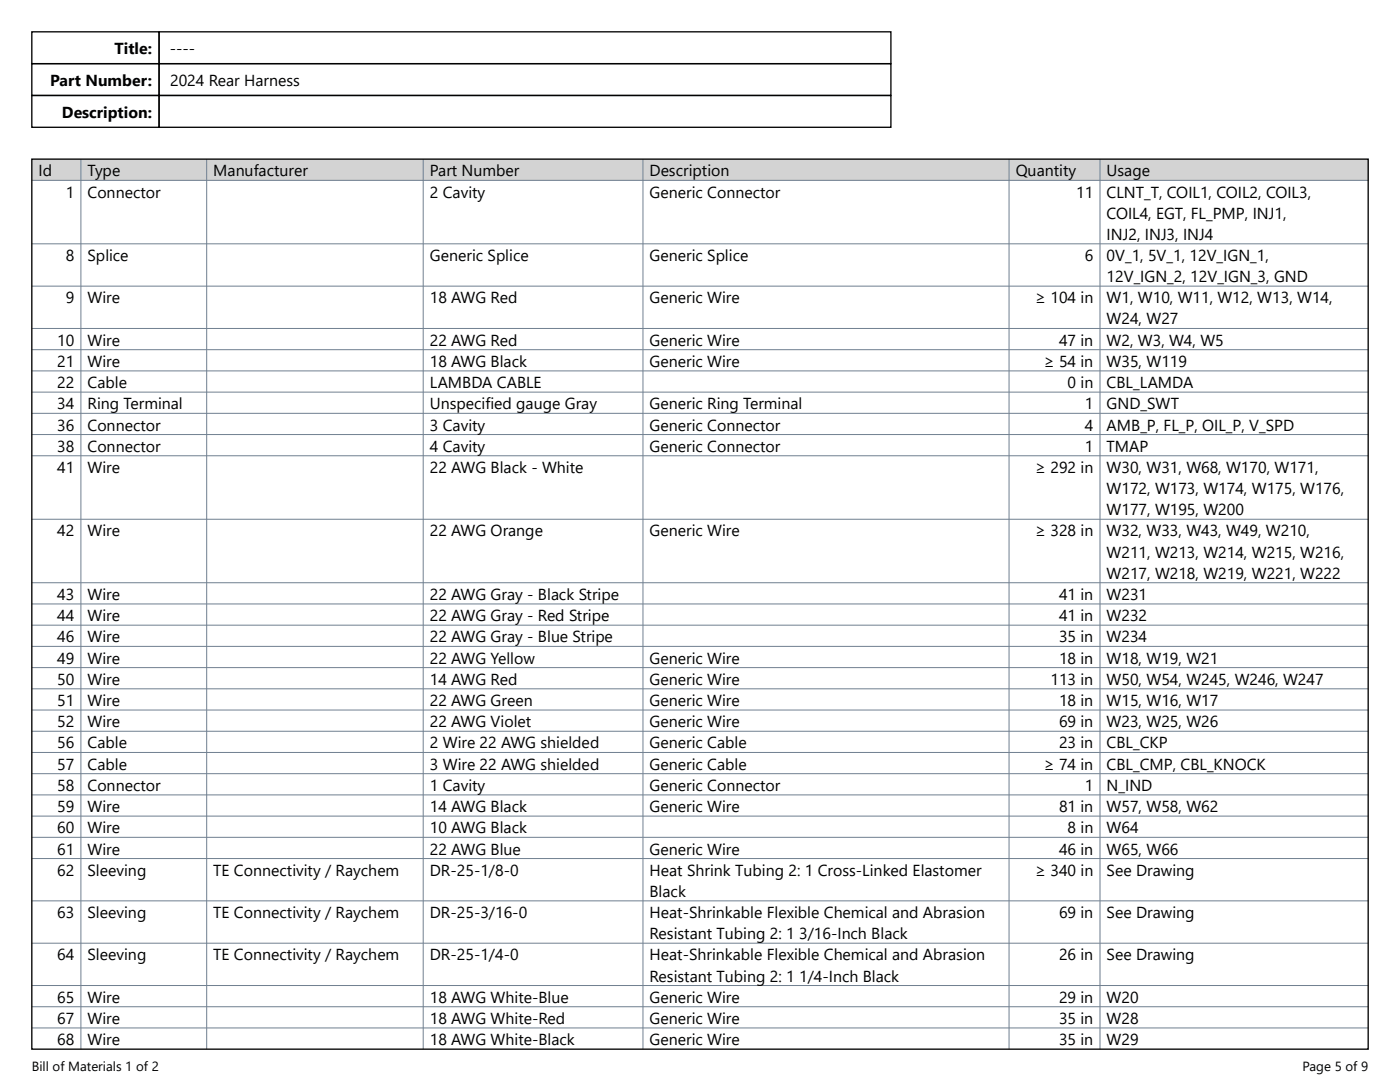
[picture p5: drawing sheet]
<svg xmlns="http://www.w3.org/2000/svg" width="279mm" height="216mm" viewBox="0 0 279 216" stroke-linecap="round" stroke-linejoin="round" font-family="sans-serif">
<defs><g id="words">
<g font-size="3.2">
<text x="22.9" y="10.8">Title:</text>
<text x="33.9" y="10.8">----</text>
<text x="10" y="17.2">Part Number:</text>
<text x="33.9" y="17.2">2024 Rear Harness</text>
<text x="12.4" y="23.5">Description:</text>
<text x="7.7" y="35.2">Id</text>
<text x="17.5" y="35.2">Type</text>
<text x="42.6" y="35.2">Manufacturer</text>
<text x="85.8" y="35.2">Part Number</text>
<text x="129.6" y="35.2">Description</text>
<text x="202.7" y="35.2">Quantity</text>
<text x="220.9" y="35.2">Usage</text>
<text x="13.1" y="39.4">1</text>
<text x="17.5" y="39.4">Connector</text>
<text x="85.8" y="39.4">2 Cavity</text>
<text x="129.6" y="39.4">Generic Connector</text>
<text x="214.8" y="39.4">11</text>
<text x="220.9" y="39.4">CLNT_T, COIL1, COIL2, COIL3,</text>
<text x="220.9" y="43.6">COIL4, EGT, FL_PMP, INJ1,</text>
<text x="220.9" y="47.9">INJ2, INJ3, INJ4</text>
<text x="13.1" y="52.1">8</text>
<text x="17.5" y="52.1">Splice</text>
<text x="85.8" y="52.1">Generic Splice</text>
<text x="129.6" y="52.1">Generic Splice</text>
<text x="216.5" y="52.1">6</text>
<text x="220.9" y="52.1">0V_1, 5V_1, 12V_IGN_1,</text>
<text x="220.9" y="56.3">12V_IGN_2, 12V_IGN_3, GND</text>
<text x="13.1" y="60.5">9</text>
<text x="17.5" y="60.5">Wire</text>
<text x="85.8" y="60.5">18 AWG Red</text>
<text x="129.6" y="60.5">Generic Wire</text>
<text x="206.6" y="60.5">≥ 104 in</text>
<text x="220.9" y="60.5">W1, W10, W11, W12, W13, W14,</text>
<text x="220.9" y="64.7">W24, W27</text>
<text x="11.4" y="69">10</text>
<text x="17.5" y="69">Wire</text>
<text x="85.8" y="69">22 AWG Red</text>
<text x="129.6" y="69">Generic Wire</text>
<text x="211.3" y="69">47 in</text>
<text x="220.9" y="69">W2, W3, W4, W5</text>
<text x="11.4" y="73.2">21</text>
<text x="11.4" y="77.4">22</text>
<text x="17.5" y="73.2">Wire</text>
<text x="17.5" y="77.4">Cable</text>
<text x="85.8" y="73.2">18 AWG Black</text>
<text x="85.8" y="77.4">LAMBDA CABLE</text>
<text x="129.6" y="73.2">Generic Wire</text>
<text x="208.3" y="73.2">≥ 54 in</text>
<text x="213.1" y="77.4">0 in</text>
<text x="220.9" y="73.2">W35, W119</text>
<text x="220.9" y="77.4">CBL_LAMDA</text>
<text x="11.4" y="81.7">34</text>
<text x="17.5" y="81.7">Ring Terminal</text>
<text x="85.8" y="81.7">Unspecified gauge Gray</text>
<text x="129.6" y="81.7">Generic Ring Terminal</text>
<text x="216.5" y="81.7">1</text>
<text x="220.9" y="81.7">GND_SWT</text>
<text x="11.4" y="85.9">36</text>
<text x="17.5" y="85.9">Connector</text>
<text x="85.8" y="85.9">3 Cavity</text>
<text x="129.6" y="85.9">Generic Connector</text>
<text x="216.5" y="85.9">4</text>
<text x="220.9" y="85.9">AMB_P, FL_P, OIL_P, V_SPD</text>
<text x="11.4" y="90.1">38</text>
<text x="11.4" y="94.4">41</text>
<text x="17.5" y="90.1">Connector</text>
<text x="17.5" y="94.4">Wire</text>
<text x="85.8" y="90.1">4 Cavity</text>
<text x="85.8" y="94.4">22 AWG Black - White</text>
<text x="129.6" y="90.1">Generic Connector</text>
<text x="206.6" y="94.4">≥ 292 in</text>
<text x="216.5" y="90.1">1</text>
<text x="220.9" y="90.1">TMAP</text>
<text x="220.9" y="94.4">W30, W31, W68, W170, W171,</text>
<text x="220.9" y="98.6">W172, W173, W174, W175, W176,</text>
<text x="11.4" y="107">42</text>
<text x="17.5" y="107">Wire</text>
<text x="85.8" y="107">22 AWG Orange</text>
<text x="129.6" y="107">Generic Wire</text>
<text x="206.6" y="107">≥ 328 in</text>
<text x="220.9" y="102.8">W177, W195, W200</text>
<text x="220.9" y="107">W32, W33, W43, W49, W210,</text>
<text x="220.9" y="111.3">W211, W213, W214, W215, W216,</text>
<text x="11.4" y="119.7">43</text>
<text x="17.5" y="119.7">Wire</text>
<text x="85.8" y="119.7">22 AWG Gray - Black Stripe</text>
<text x="211.3" y="119.7">41 in</text>
<text x="220.9" y="115.5">W217, W218, W219, W221, W222</text>
<text x="220.9" y="119.7">W231</text>
<text x="11.4" y="123.9">44</text>
<text x="17.5" y="123.9">Wire</text>
<text x="85.8" y="123.9">22 AWG Gray - Red Stripe</text>
<text x="211.3" y="123.9">41 in</text>
<text x="220.9" y="123.9">W232</text>
<text x="11.4" y="128.2">46</text>
<text x="17.5" y="128.2">Wire</text>
<text x="85.8" y="128.2">22 AWG Gray - Blue Stripe</text>
<text x="211.3" y="128.2">35 in</text>
<text x="220.9" y="128.2">W234</text>
<text x="11.4" y="132.4">49</text>
<text x="11.4" y="136.6">50</text>
<text x="17.5" y="132.4">Wire</text>
<text x="17.5" y="136.6">Wire</text>
<text x="85.8" y="132.4">22 AWG Yellow</text>
<text x="85.8" y="136.6">14 AWG Red</text>
<text x="129.6" y="132.4">Generic Wire</text>
<text x="129.6" y="136.6">Generic Wire</text>
<text x="209.6" y="136.6">113 in</text>
<text x="211.3" y="132.4">18 in</text>
<text x="220.9" y="132.4">W18, W19, W21</text>
<text x="220.9" y="136.6">W50, W54, W245, W246, W247</text>
<text x="11.4" y="140.9">51</text>
<text x="17.5" y="140.9">Wire</text>
<text x="85.8" y="140.9">22 AWG Green</text>
<text x="129.6" y="140.9">Generic Wire</text>
<text x="211.3" y="140.9">18 in</text>
<text x="220.9" y="140.9">W15, W16, W17</text>
<text x="11.4" y="145.1">52</text>
<text x="11.4" y="149.3">56</text>
<text x="17.5" y="145.1">Wire</text>
<text x="17.5" y="149.3">Cable</text>
<text x="85.8" y="145.1">22 AWG Violet</text>
<text x="85.8" y="149.3">2 Wire 22 AWG shielded</text>
<text x="129.6" y="145.1">Generic Wire</text>
<text x="129.6" y="149.3">Generic Cable</text>
<text x="211.3" y="145.1">69 in</text>
<text x="211.3" y="149.3">23 in</text>
<text x="220.9" y="145.1">W23, W25, W26</text>
<text x="220.9" y="149.3">CBL_CKP</text>
<text x="11.4" y="153.6">57</text>
<text x="17.5" y="153.6">Cable</text>
<text x="85.8" y="153.6">3 Wire 22 AWG shielded</text>
<text x="129.6" y="153.6">Generic Cable</text>
<text x="208.3" y="153.6">≥ 74 in</text>
<text x="220.9" y="153.6">CBL_CMP, CBL_KNOCK</text>
<text x="11.4" y="157.8">58</text>
<text x="17.5" y="157.8">Connector</text>
<text x="85.8" y="157.8">1 Cavity</text>
<text x="129.6" y="157.8">Generic Connector</text>
<text x="216.5" y="157.8">1</text>
<text x="220.9" y="157.8">N_IND</text>
<text x="11.4" y="162">59</text>
<text x="11.4" y="166.3">60</text>
<text x="17.5" y="162">Wire</text>
<text x="17.5" y="166.3">Wire</text>
<text x="85.8" y="162">14 AWG Black</text>
<text x="85.8" y="166.3">10 AWG Black</text>
<text x="129.6" y="162">Generic Wire</text>
<text x="211.3" y="162">81 in</text>
<text x="213.1" y="166.3">8 in</text>
<text x="220.9" y="162">W57, W58, W62</text>
<text x="220.9" y="166.3">W64</text>
<text x="11.4" y="170.5">61</text>
<text x="17.5" y="170.5">Wire</text>
<text x="85.8" y="170.5">22 AWG Blue</text>
<text x="129.6" y="170.5">Generic Wire</text>
<text x="211.3" y="170.5">46 in</text>
<text x="220.9" y="170.5">W65, W66</text>
<text x="11.4" y="174.7">62</text>
<text x="17.5" y="174.7">Sleeving</text>
<text x="42.6" y="174.7">TE Connectivity / Raychem</text>
<text x="85.8" y="174.7">DR-25-1/8-0</text>
<text x="129.6" y="174.7">Heat Shrink Tubing 2: 1 Cross-Linked Elastomer</text>
<text x="129.6" y="179">Black</text>
<text x="206.6" y="174.7">≥ 340 in</text>
<text x="220.9" y="174.7">See Drawing</text>
<text x="11.4" y="183.2">63</text>
<text x="17.5" y="183.2">Sleeving</text>
<text x="42.6" y="183.2">TE Connectivity / Raychem</text>
<text x="85.8" y="183.2">DR-25-3/16-0</text>
<text x="129.6" y="183.2">Heat-Shrinkable Flexible Chemical and Abrasion</text>
<text x="211.3" y="183.2">69 in</text>
<text x="220.9" y="183.2">See Drawing</text>
<text x="11.4" y="191.6">64</text>
<text x="17.5" y="191.6">Sleeving</text>
<text x="42.6" y="191.6">TE Connectivity / Raychem</text>
<text x="85.8" y="191.6">DR-25-1/4-0</text>
<text x="129.6" y="187.4">Resistant Tubing 2: 1</text>
<text x="129.6" y="191.6">Heat-Shrinkable Flexible Chemical and Abrasion</text>
<text x="159.5" y="187.4">3/16-Inch Black</text>
<text x="211.3" y="191.6">26 in</text>
<text x="220.9" y="191.6">See Drawing</text>
<text x="129.6" y="195.9">Resistant Tubing 2: 1</text>
<text x="159.5" y="195.9">1/4-Inch Black</text>
<text x="11.4" y="200.1">65</text>
<text x="17.5" y="200.1">Wire</text>
<text x="85.8" y="200.1">18 AWG White-Blue</text>
<text x="129.6" y="200.1">Generic Wire</text>
<text x="211.3" y="200.1">29 in</text>
<text x="220.9" y="200.1">W20</text>
<text x="11.4" y="204.3">67</text>
<text x="11.4" y="208.5">68</text>
<text x="17.5" y="204.3">Wire</text>
<text x="17.5" y="208.5">Wire</text>
<text x="85.8" y="204.3">18 AWG White-Red</text>
<text x="85.8" y="208.5">18 AWG White-Black</text>
<text x="129.6" y="204.3">Generic Wire</text>
<text x="129.6" y="208.5">Generic Wire</text>
<text x="211.3" y="204.3">35 in</text>
<text x="211.3" y="208.5">35 in</text>
<text x="220.9" y="204.3">W28</text>
<text x="220.9" y="208.5">W29</text>
</g>
<g font-size="2.6">
<text x="6.3" y="213.7">Bill of Materials 1 of 2</text>
<text x="260" y="213.7">Page 5 of 9</text>
</g>
</g></defs>
<path d="M6.3 31.8h266.8v4.2h-266.8z" fill-rule="evenodd" fill="#d3d3d3"/>
<g fill="none" stroke="#708090" stroke-width=".2">
<path d="M6.3 36h266.8M16.1 31.8v177.5M41.2 31.8v177.5M84.5 31.8v177.5M128.3 31.8v177.5M201.4 31.8v177.5M219.5 31.8v177.5M6.3 48.7h266.8M6.3 57.1h266.8M6.3 65.5h266.8M6.3 69.8h266.8M6.3 74h266.8"/>
<path d="M6.3 78.2h266.8M6.3 82.5h266.8M6.3 86.7h266.8M6.3 90.9h266.8M6.3 103.6h266.8M6.3 116.3h266.8M6.3 120.5h266.8M6.3 124.7h266.8M6.3 129h266.8M6.3 133.2h266.8M6.3 137.4h266.8M6.3 141.7h266.8"/>
<path d="M6.3 145.9h266.8M6.3 150.1h266.8M6.3 154.4h266.8M6.3 158.6h266.8M6.3 162.8h266.8M6.3 167.1h266.8M6.3 171.3h266.8M6.3 179.8h266.8M6.3 188.2h266.8M6.3 196.6h266.8M6.3 200.9h266.8M6.3 205.1h266.8"/>
</g>
<path d="M6.3 12.7h25.4v6.4h-25.4zM6.3 6.4h25.4v6.3h-25.4zM6.3 19h25.4v6.4h-25.4zM31.8 6.4h146v6.3h-146zM31.8 12.7h146v6.4h-146zM31.8 19h146v6.4h-146zM6.3 31.8h266.8v177.5h-266.8z" fill="none" stroke="#000" stroke-width=".26"/>
<use href="#words"/>
</svg>
